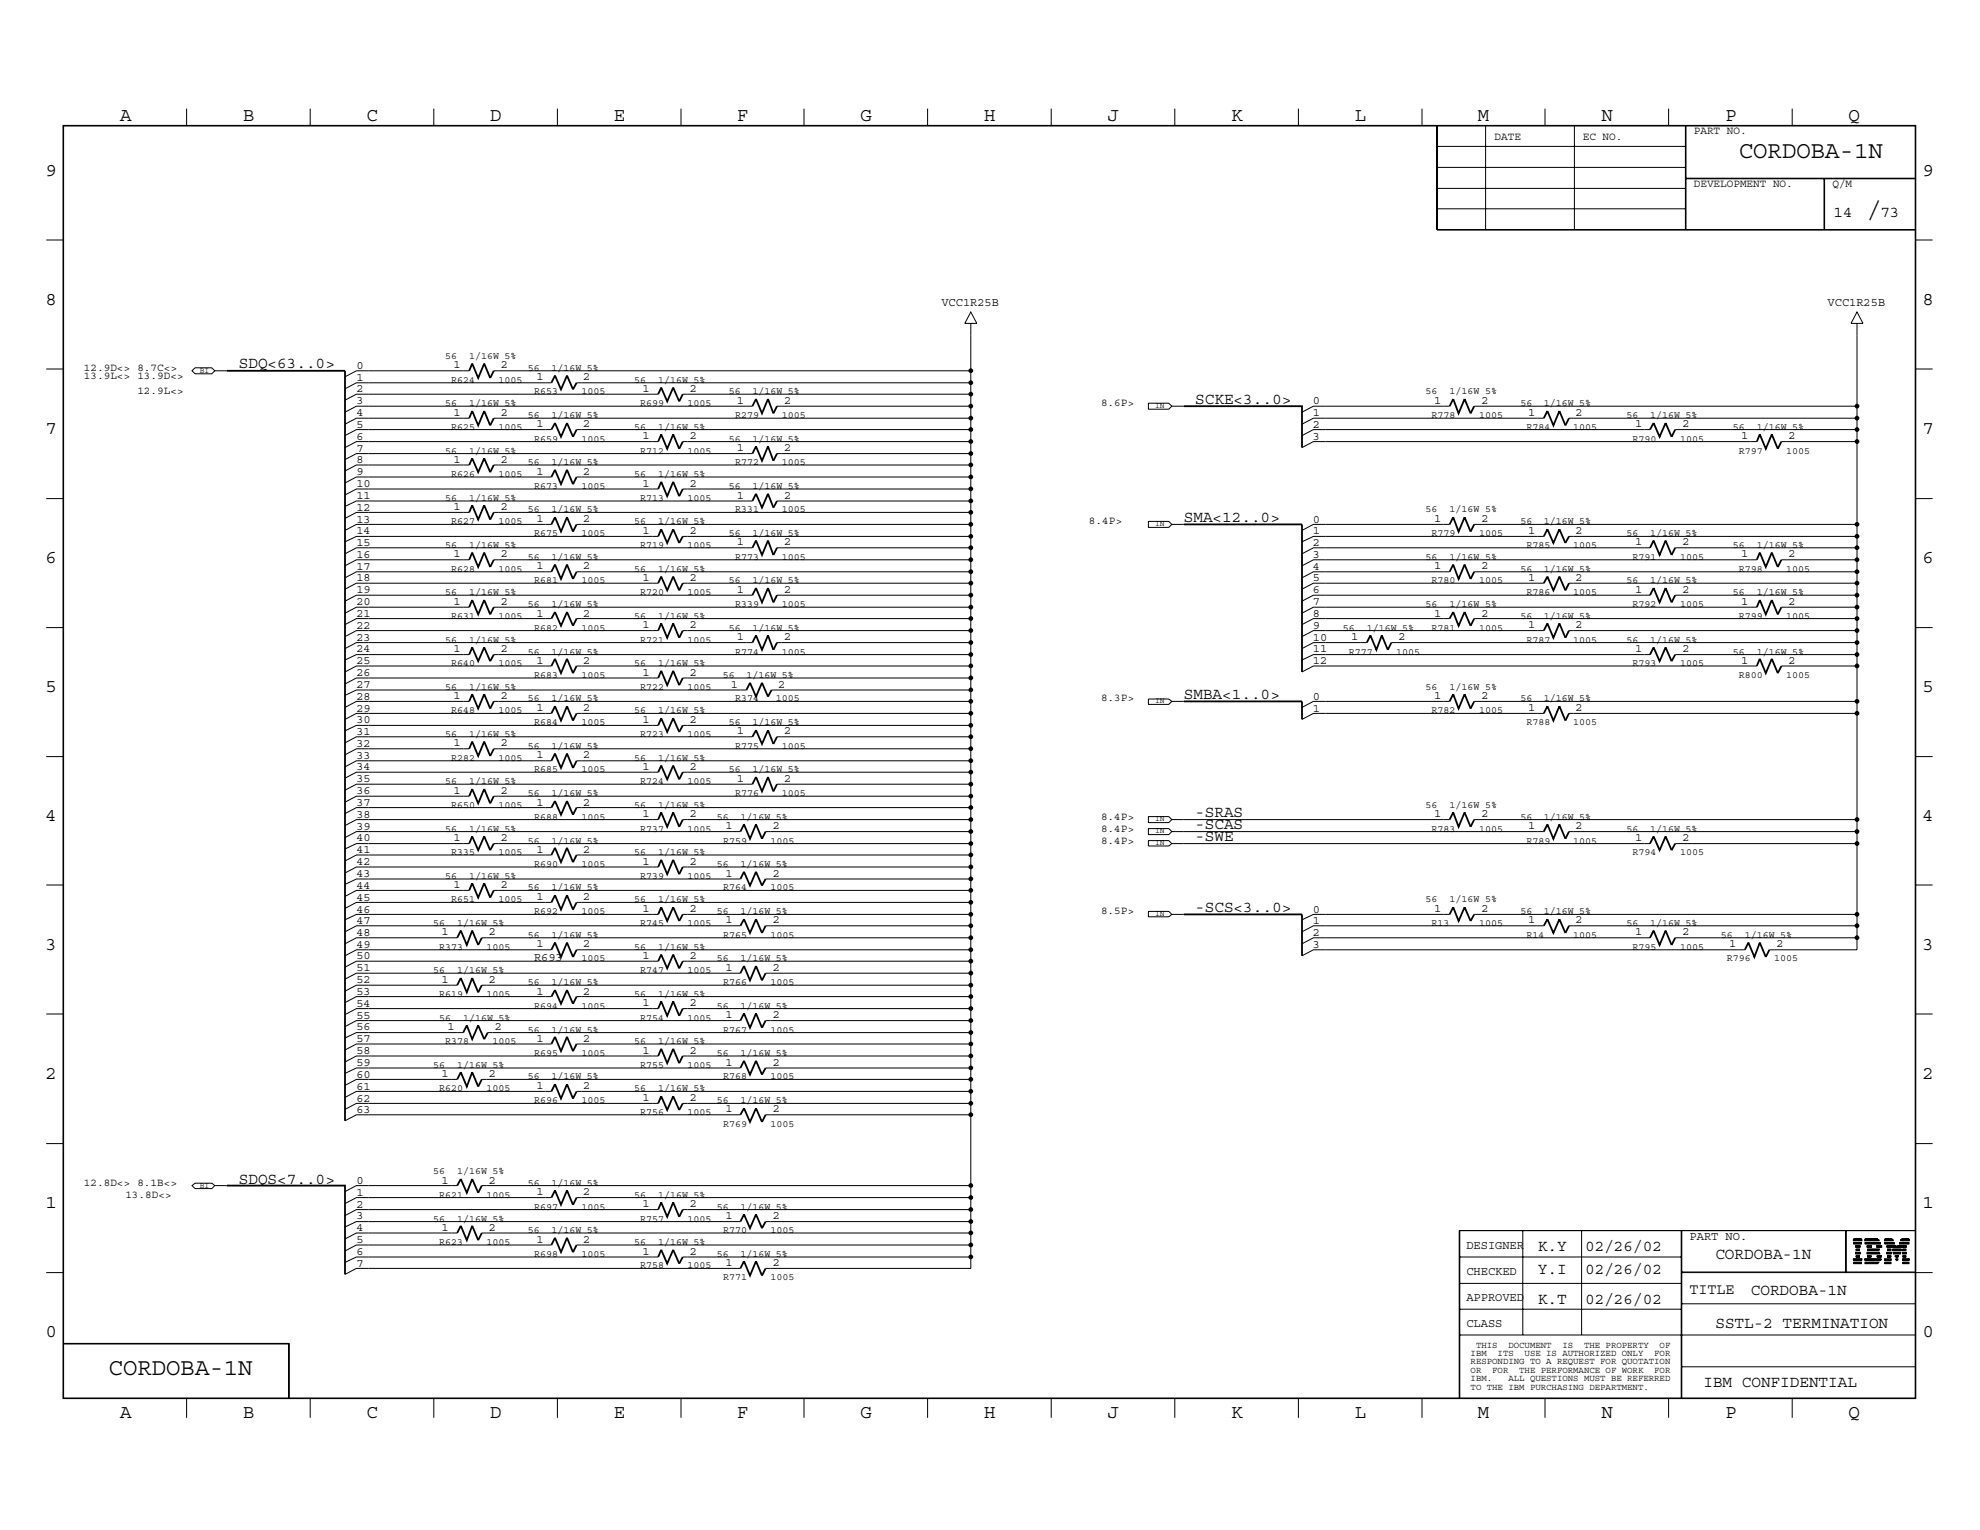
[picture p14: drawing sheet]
<svg xmlns="http://www.w3.org/2000/svg" width="279mm" height="216mm" viewBox="0 0 279 216" stroke-linecap="round" stroke-linejoin="round" font-family="sans-serif">
<defs><g id="words">
<g font-size="3.4">
<text x="245.4" y="22.4">CORDOBA-1N</text>
<text x="263.5" y="30.6">/</text>
<text x="15.3" y="194.1">CORDOBA-1N</text>
</g>
<g font-size="2.7">
<text x="16.9" y="17">A</text>
<text x="34.3" y="17">B</text>
<text x="51.7" y="17">C</text>
<text x="69.2" y="17">D</text>
<text x="86.6" y="17">E</text>
<text x="104" y="17">F</text>
<text x="121.4" y="17">G</text>
<text x="138.9" y="17">H</text>
<text x="156.3" y="17">J</text>
<text x="173.7" y="17">K</text>
<text x="191.2" y="17">L</text>
<text x="208.5" y="17">M</text>
<text x="226" y="17">N</text>
<text x="243.4" y="17">P</text>
<text x="260.9" y="17">Q</text>
<text x="6.4" y="24.8">9</text>
<text x="271.3" y="24.8">9</text>
<text x="6.4" y="43">8</text>
<text x="271.3" y="43">8</text>
<text x="6.4" y="61.2">7</text>
<text x="271.3" y="61.2">7</text>
<text x="6.4" y="79.4">6</text>
<text x="271.3" y="79.4">6</text>
<text x="6.4" y="97.6">5</text>
<text x="271.3" y="97.6">5</text>
<text x="6.4" y="115.8">4</text>
<text x="271.3" y="115.8">4</text>
<text x="6.4" y="134">3</text>
<text x="271.3" y="134">3</text>
<text x="6.4" y="152.2">2</text>
<text x="271.3" y="152.2">2</text>
<text x="6.4" y="170.4">1</text>
<text x="271.3" y="170.4">1</text>
<text x="6.4" y="188.6">0</text>
<text x="271.3" y="188.6">0</text>
<text x="16.9" y="200.1">A</text>
<text x="34.3" y="200.1">B</text>
<text x="51.7" y="200.1">C</text>
<text x="69.2" y="200.1">D</text>
<text x="86.6" y="200.1">E</text>
<text x="104" y="200.1">F</text>
<text x="121.4" y="200.1">G</text>
<text x="138.9" y="200.1">H</text>
<text x="156.3" y="200.1">J</text>
<text x="173.7" y="200.1">K</text>
<text x="191.2" y="200.1">L</text>
<text x="208.5" y="200.1">M</text>
<text x="226" y="200.1">N</text>
<text x="243.4" y="200.1">P</text>
<text x="260.9" y="200.1">Q</text>
</g>
<g font-size="2.3">
<text x="258.7" y="30.6">14</text>
<text x="265.3" y="30.6">73</text>
<text x="33.7" y="52">SDQ&lt;63..0&gt;</text>
<text x="168.7" y="57">SCKE&lt;3..0&gt;</text>
<text x="167" y="73.7">SMA&lt;12..0&gt;</text>
<text x="167" y="98.6">SMBA&lt;1..0&gt;</text>
<text x="168.7" y="115.3">-SRAS</text>
<text x="168.7" y="117">-SCAS</text>
<text x="168.7" y="118.7">-SWE</text>
<text x="168.7" y="128.7">-SCS&lt;3..0&gt;</text>
<text x="33.7" y="167">SDQS&lt;7..0&gt;</text>
<text x="217" y="176.5">K.Y</text>
<text x="217" y="179.8">Y.I</text>
<text x="223.7" y="176.5">02/26/02</text>
<text x="223.7" y="179.8">02/26/02</text>
<text x="242.1" y="177.7">CORDOBA-1N</text>
<text x="217" y="184">K.T</text>
<text x="223.7" y="184">02/26/02</text>
<text x="247.1" y="182.7">CORDOBA-1N</text>
<text x="242.1" y="187.4">SSTL-2 TERMINATION</text>
<text x="240.4" y="195.7">IBM CONFIDENTIAL</text>
</g>
<text font-size="2.1" x="238.4" y="182.5">TITLE</text>
<g font-size="1.7">
<text x="132.8" y="43.2">VCC1R25B</text>
<text x="257.9" y="43.2">VCC1R25B</text>
<text x="50.3" y="52.1">0</text>
<text x="50.3" y="53.8">1</text>
<text x="64" y="52">1</text>
<text x="70.7" y="52">2</text>
<text x="75.7" y="53.7">1</text>
<text x="82.3" y="53.7">2</text>
<text x="50.3" y="55.4">2</text>
<text x="50.3" y="57.1">3</text>
<text x="50.3" y="58.8">4</text>
<text x="64" y="58.7">1</text>
<text x="70.7" y="58.7">2</text>
<text x="90.7" y="55.3">1</text>
<text x="97.4" y="55.3">2</text>
<text x="104" y="57">1</text>
<text x="110.7" y="57">2</text>
<text x="185.3" y="58.8">1</text>
<text x="185.3" y="57.1">0</text>
<text x="202.4" y="57">1</text>
<text x="209" y="57">2</text>
<text x="215.6" y="58.7">1</text>
<text x="222.3" y="58.7">2</text>
<text x="50.3" y="60.4">5</text>
<text x="50.3" y="62.1">6</text>
<text x="50.3" y="63.8">7</text>
<text x="50.3" y="65.4">8</text>
<text x="64" y="65.4">1</text>
<text x="70.7" y="65.4">2</text>
<text x="75.7" y="60.3">1</text>
<text x="82.3" y="60.3">2</text>
<text x="90.7" y="62">1</text>
<text x="97.4" y="62">2</text>
<text x="104" y="63.7">1</text>
<text x="110.7" y="63.7">2</text>
<text x="185.3" y="62.1">3</text>
<text x="185.3" y="60.4">2</text>
<text x="230.7" y="60.3">1</text>
<text x="237.4" y="60.3">2</text>
<text x="245.7" y="62">1</text>
<text x="252.4" y="62">2</text>
<text x="50.3" y="67.1">9</text>
<text x="50.3" y="68.7">10</text>
<text x="50.3" y="70.4">11</text>
<text x="64" y="72">1</text>
<text x="70.7" y="72">2</text>
<text x="75.7" y="67">1</text>
<text x="82.3" y="67">2</text>
<text x="90.7" y="68.7">1</text>
<text x="97.4" y="68.7">2</text>
<text x="104" y="70.4">1</text>
<text x="110.7" y="70.4">2</text>
<text x="50.3" y="72.1">12</text>
<text x="50.3" y="77">15</text>
<text x="50.3" y="73.7">13</text>
<text x="50.3" y="75.4">14</text>
<text x="75.7" y="73.7">1</text>
<text x="82.3" y="73.7">2</text>
<text x="90.7" y="75.4">1</text>
<text x="97.4" y="75.4">2</text>
<text x="104" y="77">1</text>
<text x="110.7" y="77">2</text>
<text x="185.3" y="75.4">1</text>
<text x="185.3" y="73.7">0</text>
<text x="185.3" y="77">2</text>
<text x="202.4" y="73.7">1</text>
<text x="209" y="73.7">2</text>
<text x="215.6" y="75.4">1</text>
<text x="222.3" y="75.4">2</text>
<text x="230.7" y="77">1</text>
<text x="237.4" y="77">2</text>
<text x="50.3" y="78.7">16</text>
<text x="50.3" y="82">18</text>
<text x="50.3" y="80.4">17</text>
<text x="50.3" y="83.7">19</text>
<text x="64" y="78.7">1</text>
<text x="70.7" y="78.7">2</text>
<text x="75.7" y="80.3">1</text>
<text x="82.3" y="80.3">2</text>
<text x="90.7" y="82">1</text>
<text x="97.4" y="82">2</text>
<text x="104" y="83.7">1</text>
<text x="110.7" y="83.7">2</text>
<text x="185.3" y="83.7">6</text>
<text x="185.3" y="82">5</text>
<text x="185.3" y="80.4">4</text>
<text x="185.3" y="78.7">3</text>
<text x="202.4" y="80.3">1</text>
<text x="209" y="80.3">2</text>
<text x="215.6" y="82">1</text>
<text x="222.3" y="82">2</text>
<text x="230.7" y="83.7">1</text>
<text x="237.4" y="83.7">2</text>
<text x="245.7" y="78.7">1</text>
<text x="252.4" y="78.7">2</text>
<text x="50.3" y="85.4">20</text>
<text x="50.3" y="87">21</text>
<text x="50.3" y="88.7">22</text>
<text x="64" y="85.3">1</text>
<text x="70.7" y="85.3">2</text>
<text x="75.7" y="87">1</text>
<text x="82.3" y="87">2</text>
<text x="90.7" y="88.6">1</text>
<text x="97.4" y="88.6">2</text>
<text x="185.3" y="88.7">9</text>
<text x="185.3" y="85.4">7</text>
<text x="185.3" y="87">8</text>
<text x="202.4" y="87">1</text>
<text x="209" y="87">2</text>
<text x="215.6" y="88.6">1</text>
<text x="222.3" y="88.6">2</text>
<text x="245.7" y="85.3">1</text>
<text x="252.4" y="85.3">2</text>
<text x="50.3" y="90.4">23</text>
<text x="50.3" y="92">24</text>
<text x="50.3" y="93.7">25</text>
<text x="50.3" y="95.4">26</text>
<text x="64" y="92">1</text>
<text x="70.7" y="92">2</text>
<text x="75.7" y="93.6">1</text>
<text x="82.3" y="93.6">2</text>
<text x="90.7" y="95.3">1</text>
<text x="97.4" y="95.3">2</text>
<text x="104" y="90.3">1</text>
<text x="110.7" y="90.3">2</text>
<text x="185.3" y="92">11</text>
<text x="185.3" y="90.4">10</text>
<text x="185.3" y="93.7">12</text>
<text x="190.7" y="90.3">1</text>
<text x="197.4" y="90.3">2</text>
<text x="230.7" y="92">1</text>
<text x="237.4" y="92">2</text>
<text x="245.7" y="93.6">1</text>
<text x="252.4" y="93.6">2</text>
<text x="50.3" y="97">27</text>
<text x="50.3" y="98.7">28</text>
<text x="50.3" y="100.4">29</text>
<text x="64" y="98.6">1</text>
<text x="70.7" y="98.6">2</text>
<text x="75.7" y="100.3">1</text>
<text x="82.3" y="100.3">2</text>
<text x="103.1" y="97">1</text>
<text x="109.8" y="97">2</text>
<text x="185.3" y="98.7">0</text>
<text x="185.3" y="100.4">1</text>
<text x="202.4" y="98.6">1</text>
<text x="209" y="98.6">2</text>
<text x="215.6" y="100.3">1</text>
<text x="222.3" y="100.3">2</text>
<text x="50.3" y="102">30</text>
<text x="50.3" y="103.7">31</text>
<text x="50.3" y="105.4">32</text>
<text x="50.3" y="107.1">33</text>
<text x="64" y="105.3">1</text>
<text x="70.7" y="105.3">2</text>
<text x="75.7" y="107">1</text>
<text x="82.3" y="107">2</text>
<text x="90.7" y="102">1</text>
<text x="97.4" y="102">2</text>
<text x="104" y="103.6">1</text>
<text x="110.7" y="103.6">2</text>
<text x="50.3" y="108.7">34</text>
<text x="50.3" y="110.4">35</text>
<text x="50.3" y="112.1">36</text>
<text x="50.3" y="113.7">37</text>
<text x="64" y="112">1</text>
<text x="70.7" y="112">2</text>
<text x="75.7" y="113.7">1</text>
<text x="82.3" y="113.7">2</text>
<text x="90.7" y="108.6">1</text>
<text x="97.4" y="108.6">2</text>
<text x="104" y="110.3">1</text>
<text x="110.7" y="110.3">2</text>
<text x="50.3" y="115.4">38</text>
<text x="50.3" y="118.7">40</text>
<text x="50.3" y="117.1">39</text>
<text x="64" y="118.7">1</text>
<text x="70.7" y="118.7">2</text>
<text x="90.7" y="115.3">1</text>
<text x="97.4" y="115.3">2</text>
<text x="102.4" y="117">1</text>
<text x="109.1" y="117">2</text>
<text x="202.4" y="115.3">1</text>
<text x="209" y="115.3">2</text>
<text x="215.6" y="117">1</text>
<text x="222.3" y="117">2</text>
<text x="230.7" y="118.7">1</text>
<text x="237.4" y="118.7">2</text>
<text x="50.3" y="120.4">41</text>
<text x="50.3" y="122.1">42</text>
<text x="50.3" y="123.7">43</text>
<text x="50.3" y="125.4">44</text>
<text x="64" y="125.3">1</text>
<text x="70.7" y="125.3">2</text>
<text x="75.7" y="120.3">1</text>
<text x="82.3" y="120.3">2</text>
<text x="90.7" y="122">1</text>
<text x="97.4" y="122">2</text>
<text x="102.4" y="123.7">1</text>
<text x="109.1" y="123.7">2</text>
<text x="50.3" y="127.1">45</text>
<text x="50.3" y="128.8">46</text>
<text x="50.3" y="130.4">47</text>
<text x="62.3" y="132">1</text>
<text x="69" y="132">2</text>
<text x="75.7" y="127">1</text>
<text x="82.3" y="127">2</text>
<text x="90.7" y="128.7">1</text>
<text x="97.4" y="128.7">2</text>
<text x="102.4" y="130.3">1</text>
<text x="109.1" y="130.3">2</text>
<text x="185.3" y="130.4">1</text>
<text x="185.3" y="128.8">0</text>
<text x="202.4" y="128.7">1</text>
<text x="209" y="128.7">2</text>
<text x="215.6" y="130.3">1</text>
<text x="222.3" y="130.3">2</text>
<text x="230.7" y="132">1</text>
<text x="237.4" y="132">2</text>
<text x="50.3" y="132.1">48</text>
<text x="50.3" y="135.4">50</text>
<text x="50.3" y="133.8">49</text>
<text x="50.3" y="137.1">51</text>
<text x="75.4" y="135.6">R693</text>
<text x="75.7" y="133.7">1</text>
<text x="82.3" y="133.7">2</text>
<text x="90.7" y="135.3">1</text>
<text x="97.4" y="135.3">2</text>
<text x="102.4" y="137">1</text>
<text x="109.1" y="137">2</text>
<text x="185.3" y="133.8">3</text>
<text x="185.3" y="132.1">2</text>
<text x="244" y="133.7">1</text>
<text x="250.7" y="133.7">2</text>
<text x="50.3" y="138.8">52</text>
<text x="50.3" y="140.4">53</text>
<text x="50.3" y="142.1">54</text>
<text x="50.3" y="143.8">55</text>
<text x="62.3" y="138.7">1</text>
<text x="69" y="138.7">2</text>
<text x="75.7" y="140.4">1</text>
<text x="82.3" y="140.4">2</text>
<text x="90.7" y="142">1</text>
<text x="97.4" y="142">2</text>
<text x="102.4" y="143.7">1</text>
<text x="109.1" y="143.7">2</text>
<text x="50.3" y="145.4">56</text>
<text x="50.3" y="147.1">57</text>
<text x="50.3" y="148.8">58</text>
<text x="63.2" y="145.4">1</text>
<text x="69.8" y="145.4">2</text>
<text x="75.7" y="147">1</text>
<text x="82.3" y="147">2</text>
<text x="90.7" y="148.7">1</text>
<text x="97.4" y="148.7">2</text>
<text x="50.3" y="150.4">59</text>
<text x="50.3" y="152.1">60</text>
<text x="50.3" y="153.8">61</text>
<text x="50.3" y="155.4">62</text>
<text x="62.3" y="152">1</text>
<text x="69" y="152">2</text>
<text x="75.7" y="153.7">1</text>
<text x="82.3" y="153.7">2</text>
<text x="90.7" y="155.4">1</text>
<text x="97.4" y="155.4">2</text>
<text x="102.4" y="150.4">1</text>
<text x="109.1" y="150.4">2</text>
<text x="50.3" y="157.1">63</text>
<text x="102.4" y="157">1</text>
<text x="109.1" y="157">2</text>
<text x="50.3" y="167">0</text>
<text x="62.3" y="167">1</text>
<text x="69" y="167">2</text>
<text x="50.3" y="170.4">2</text>
<text x="50.3" y="168.7">1</text>
<text x="50.3" y="172">3</text>
<text x="50.3" y="173.7">4</text>
<text x="62.3" y="173.7">1</text>
<text x="69" y="173.7">2</text>
<text x="75.7" y="168.7">1</text>
<text x="82.3" y="168.7">2</text>
<text x="90.7" y="170.3">1</text>
<text x="97.4" y="170.3">2</text>
<text x="102.4" y="172">1</text>
<text x="109.1" y="172">2</text>
<text x="50.3" y="175.4">5</text>
<text x="50.3" y="178.7">7</text>
<text x="50.3" y="177">6</text>
<text x="75.7" y="175.3">1</text>
<text x="82.3" y="175.3">2</text>
<text x="90.7" y="177">1</text>
<text x="97.4" y="177">2</text>
<text x="102.4" y="178.6">1</text>
<text x="109.1" y="178.6">2</text>
<text x="206.9" y="176.3">DESIGNER</text>
<text x="206.9" y="179.9">CHECKED</text>
<text x="238.4" y="175">PART NO.</text>
<text x="206.9" y="183.6">APPROVED</text>
<text x="206.9" y="187.3">CLASS</text>
</g>
<g font-size="1.6">
<text x="210.9" y="19.8">DATE</text>
<text x="223.4" y="19.8">EC NO.</text>
<text x="239" y="18.9">PART NO.</text>
<text x="239" y="26.4">DEVELOPMENT NO.</text>
<text x="258.6" y="26.4">Q/M</text>
<text x="11.9" y="53.5">13.9L&lt;&gt; 13.9D&lt;&gt;</text>
<text x="11.9" y="52.3">12.9D&lt;&gt; 8.7C&lt;&gt;</text>
<text x="19.4" y="55.6">12.9L&lt;&gt;</text>
<text x="155.4" y="57.3">8.6P&gt;</text>
<text x="153.7" y="74">8.4P&gt;</text>
<text x="155.4" y="99">8.3P&gt;</text>
<text x="155.4" y="115.7">8.4P&gt;</text>
<text x="155.4" y="117.3">8.4P&gt;</text>
<text x="155.4" y="119">8.4P&gt;</text>
<text x="155.4" y="129">8.5P&gt;</text>
<text x="11.9" y="167.3">12.8D&lt;&gt; 8.1B&lt;&gt;</text>
<text x="17.7" y="169">13.8D&lt;&gt;</text>
</g>
<g font-size="1.4">
<text x="62.8" y="50.6">56</text>
<text x="66.2" y="50.6">1/16W 5%</text>
<text x="74.5" y="52.3">56</text>
<text x="77.8" y="52.3">1/16W 5%</text>
<text x="62.8" y="57.3">56</text>
<text x="63.7" y="54">R624</text>
<text x="66.2" y="57.3">1/16W 5%</text>
<text x="70.4" y="54">1005</text>
<text x="74.5" y="59">56</text>
<text x="75.4" y="55.6">R653</text>
<text x="77.8" y="59">1/16W 5%</text>
<text x="82" y="55.6">1005</text>
<text x="89.5" y="54">56</text>
<text x="90.3" y="57.3">R699</text>
<text x="92.9" y="54">1/16W 5%</text>
<text x="97" y="57.3">1005</text>
<text x="102.9" y="55.6">56</text>
<text x="103.7" y="59">R279</text>
<text x="106.2" y="55.6">1/16W 5%</text>
<text x="110.3" y="59">1005</text>
<text x="201.2" y="55.6">56</text>
<text x="202" y="59">R778</text>
<text x="204.6" y="55.6">1/16W 5%</text>
<text x="208.7" y="59">1005</text>
<text x="214.5" y="57.3">56</text>
<text x="217.8" y="57.3">1/16W 5%</text>
<text x="229.5" y="59">56</text>
<text x="232.8" y="59">1/16W 5%</text>
<text x="62.8" y="64">56</text>
<text x="63.7" y="60.6">R625</text>
<text x="66.2" y="64">1/16W 5%</text>
<text x="70.4" y="60.6">1005</text>
<text x="74.5" y="65.6">56</text>
<text x="75.4" y="62.3">R659</text>
<text x="77.8" y="65.6">1/16W 5%</text>
<text x="82" y="62.3">1005</text>
<text x="89.5" y="60.6">56</text>
<text x="90.3" y="64">R712</text>
<text x="92.9" y="60.6">1/16W 5%</text>
<text x="97" y="64">1005</text>
<text x="102.9" y="62.3">56</text>
<text x="103.7" y="65.6">R772</text>
<text x="106.2" y="62.3">1/16W 5%</text>
<text x="110.3" y="65.6">1005</text>
<text x="215.4" y="60.6">R784</text>
<text x="222" y="60.6">1005</text>
<text x="230.4" y="62.3">R790</text>
<text x="237.1" y="62.3">1005</text>
<text x="244.5" y="60.6">56</text>
<text x="245.4" y="64">R797</text>
<text x="247.9" y="60.6">1/16W 5%</text>
<text x="252.1" y="64">1005</text>
<text x="62.8" y="70.7">56</text>
<text x="63.7" y="67.3">R626</text>
<text x="66.2" y="70.7">1/16W 5%</text>
<text x="70.4" y="67.3">1005</text>
<text x="75.4" y="69">R673</text>
<text x="82" y="69">1005</text>
<text x="89.5" y="67.3">56</text>
<text x="90.3" y="70.7">R713</text>
<text x="92.9" y="67.3">1/16W 5%</text>
<text x="97" y="70.7">1005</text>
<text x="102.9" y="69">56</text>
<text x="106.2" y="69">1/16W 5%</text>
<text x="62.8" y="77.3">56</text>
<text x="63.7" y="74">R627</text>
<text x="66.2" y="77.3">1/16W 5%</text>
<text x="70.4" y="74">1005</text>
<text x="74.5" y="72.3">56</text>
<text x="75.4" y="75.7">R675</text>
<text x="77.8" y="72.3">1/16W 5%</text>
<text x="82" y="75.7">1005</text>
<text x="89.5" y="74">56</text>
<text x="90.3" y="77.3">R719</text>
<text x="92.9" y="74">1/16W 5%</text>
<text x="97" y="77.3">1005</text>
<text x="102.9" y="75.7">56</text>
<text x="103.7" y="72.3">R331</text>
<text x="106.2" y="75.7">1/16W 5%</text>
<text x="110.3" y="72.3">1005</text>
<text x="201.2" y="72.3">56</text>
<text x="202" y="75.7">R779</text>
<text x="204.6" y="72.3">1/16W 5%</text>
<text x="208.7" y="75.7">1005</text>
<text x="214.5" y="74">56</text>
<text x="215.4" y="77.3">R785</text>
<text x="217.8" y="74">1/16W 5%</text>
<text x="222" y="77.3">1005</text>
<text x="229.5" y="75.7">56</text>
<text x="232.8" y="75.7">1/16W 5%</text>
<text x="244.5" y="77.3">56</text>
<text x="247.9" y="77.3">1/16W 5%</text>
<text x="62.8" y="84">56</text>
<text x="63.7" y="80.7">R628</text>
<text x="66.2" y="84">1/16W 5%</text>
<text x="70.4" y="80.7">1005</text>
<text x="74.5" y="79">56</text>
<text x="75.4" y="82.3">R681</text>
<text x="77.8" y="79">1/16W 5%</text>
<text x="82" y="82.3">1005</text>
<text x="89.5" y="80.7">56</text>
<text x="90.3" y="84">R720</text>
<text x="92.9" y="80.7">1/16W 5%</text>
<text x="97" y="84">1005</text>
<text x="102.9" y="82.3">56</text>
<text x="103.7" y="79">R773</text>
<text x="106.2" y="82.3">1/16W 5%</text>
<text x="110.3" y="79">1005</text>
<text x="201.2" y="79">56</text>
<text x="202" y="82.3">R780</text>
<text x="204.6" y="79">1/16W 5%</text>
<text x="208.7" y="82.3">1005</text>
<text x="214.5" y="80.7">56</text>
<text x="215.4" y="84">R786</text>
<text x="217.8" y="80.7">1/16W 5%</text>
<text x="222" y="84">1005</text>
<text x="229.5" y="82.3">56</text>
<text x="230.4" y="79">R791</text>
<text x="232.8" y="82.3">1/16W 5%</text>
<text x="237.1" y="79">1005</text>
<text x="244.5" y="84">56</text>
<text x="245.4" y="80.7">R798</text>
<text x="247.9" y="84">1/16W 5%</text>
<text x="252.1" y="80.7">1005</text>
<text x="63.7" y="87.3">R631</text>
<text x="70.4" y="87.3">1005</text>
<text x="74.5" y="85.7">56</text>
<text x="75.4" y="89">R682</text>
<text x="77.8" y="85.7">1/16W 5%</text>
<text x="82" y="89">1005</text>
<text x="89.5" y="87.3">56</text>
<text x="92.9" y="87.3">1/16W 5%</text>
<text x="102.9" y="89">56</text>
<text x="103.7" y="85.7">R339</text>
<text x="106.2" y="89">1/16W 5%</text>
<text x="110.3" y="85.7">1005</text>
<text x="189.5" y="89">56</text>
<text x="192.9" y="89">1/16W 5%</text>
<text x="201.2" y="85.7">56</text>
<text x="202" y="89">R781</text>
<text x="204.6" y="85.7">1/16W 5%</text>
<text x="208.7" y="89">1005</text>
<text x="214.5" y="87.3">56</text>
<text x="217.8" y="87.3">1/16W 5%</text>
<text x="230.4" y="85.7">R792</text>
<text x="237.1" y="85.7">1005</text>
<text x="245.4" y="87.3">R799</text>
<text x="252.1" y="87.3">1005</text>
<text x="62.8" y="90.7">56</text>
<text x="63.7" y="94">R640</text>
<text x="66.2" y="90.7">1/16W 5%</text>
<text x="70.4" y="94">1005</text>
<text x="74.5" y="92.4">56</text>
<text x="75.4" y="95.7">R683</text>
<text x="77.8" y="92.4">1/16W 5%</text>
<text x="82" y="95.7">1005</text>
<text x="89.5" y="94">56</text>
<text x="90.3" y="90.7">R721</text>
<text x="92.9" y="94">1/16W 5%</text>
<text x="97" y="90.7">1005</text>
<text x="102" y="95.7">56</text>
<text x="103.7" y="92.4">R774</text>
<text x="105.3" y="95.7">1/16W 5%</text>
<text x="110.3" y="92.4">1005</text>
<text x="190.3" y="92.4">R777</text>
<text x="197" y="92.4">1005</text>
<text x="215.4" y="90.7">R787</text>
<text x="222" y="90.7">1005</text>
<text x="229.5" y="90.7">56</text>
<text x="230.4" y="94">R793</text>
<text x="232.8" y="90.7">1/16W 5%</text>
<text x="237.1" y="94">1005</text>
<text x="244.5" y="92.4">56</text>
<text x="245.4" y="95.7">R800</text>
<text x="247.9" y="92.4">1/16W 5%</text>
<text x="252.1" y="95.7">1005</text>
<text x="62.8" y="97.4">56</text>
<text x="63.7" y="100.7">R648</text>
<text x="66.2" y="97.4">1/16W 5%</text>
<text x="70.4" y="100.7">1005</text>
<text x="74.5" y="99">56</text>
<text x="77.8" y="99">1/16W 5%</text>
<text x="89.5" y="100.7">56</text>
<text x="90.3" y="97.4">R722</text>
<text x="92.9" y="100.7">1/16W 5%</text>
<text x="97" y="97.4">1005</text>
<text x="103.7" y="99">R374</text>
<text x="109.5" y="99">1005</text>
<text x="201.2" y="97.4">56</text>
<text x="202" y="100.7">R782</text>
<text x="204.6" y="97.4">1/16W 5%</text>
<text x="208.7" y="100.7">1005</text>
<text x="214.5" y="99">56</text>
<text x="217.8" y="99">1/16W 5%</text>
<text x="62.8" y="104">56</text>
<text x="63.7" y="107.4">R282</text>
<text x="66.2" y="104">1/16W 5%</text>
<text x="70.4" y="107.4">1005</text>
<text x="74.5" y="105.7">56</text>
<text x="75.4" y="102.4">R684</text>
<text x="77.8" y="105.7">1/16W 5%</text>
<text x="82" y="102.4">1005</text>
<text x="89.5" y="107.4">56</text>
<text x="90.3" y="104">R723</text>
<text x="92.9" y="107.4">1/16W 5%</text>
<text x="97" y="104">1005</text>
<text x="102.9" y="102.4">56</text>
<text x="103.7" y="105.7">R775</text>
<text x="106.2" y="102.4">1/16W 5%</text>
<text x="110.3" y="105.7">1005</text>
<text x="215.4" y="102.4">R788</text>
<text x="222" y="102.4">1005</text>
<text x="62.8" y="110.7">56</text>
<text x="63.7" y="114">R650</text>
<text x="66.2" y="110.7">1/16W 5%</text>
<text x="70.4" y="114">1005</text>
<text x="74.5" y="112.4">56</text>
<text x="75.4" y="109">R685</text>
<text x="77.8" y="112.4">1/16W 5%</text>
<text x="82" y="109">1005</text>
<text x="89.5" y="114">56</text>
<text x="90.3" y="110.7">R724</text>
<text x="92.9" y="114">1/16W 5%</text>
<text x="97" y="110.7">1005</text>
<text x="102.9" y="109">56</text>
<text x="103.7" y="112.4">R776</text>
<text x="106.2" y="109">1/16W 5%</text>
<text x="110.3" y="112.4">1005</text>
<text x="201.2" y="114">56</text>
<text x="204.6" y="114">1/16W 5%</text>
<text x="62.8" y="117.3">56</text>
<text x="66.2" y="117.3">1/16W 5%</text>
<text x="74.5" y="119">56</text>
<text x="75.4" y="115.7">R688</text>
<text x="77.8" y="119">1/16W 5%</text>
<text x="82" y="115.7">1005</text>
<text x="90.3" y="117.3">R737</text>
<text x="97" y="117.3">1005</text>
<text x="101.2" y="115.7">56</text>
<text x="102" y="119">R759</text>
<text x="104.5" y="115.7">1/16W 5%</text>
<text x="108.7" y="119">1005</text>
<text x="202" y="117.3">R783</text>
<text x="208.7" y="117.3">1005</text>
<text x="214.5" y="115.7">56</text>
<text x="215.4" y="119">R789</text>
<text x="217.8" y="115.7">1/16W 5%</text>
<text x="222" y="119">1005</text>
<text x="229.5" y="117.3">56</text>
<text x="232.8" y="117.3">1/16W 5%</text>
<text x="62.8" y="124">56</text>
<text x="63.7" y="120.6">R335</text>
<text x="66.2" y="124">1/16W 5%</text>
<text x="70.4" y="120.7">1005</text>
<text x="74.5" y="125.6">56</text>
<text x="75.4" y="122.3">R690</text>
<text x="77.8" y="125.6">1/16W 5%</text>
<text x="82" y="122.3">1005</text>
<text x="89.5" y="120.6">56</text>
<text x="90.3" y="124">R739</text>
<text x="92.9" y="120.6">1/16W 5%</text>
<text x="97" y="124">1005</text>
<text x="101.2" y="122.3">56</text>
<text x="102" y="125.6">R764</text>
<text x="104.5" y="122.3">1/16W 5%</text>
<text x="108.7" y="125.6">1005</text>
<text x="230.4" y="120.6">R794</text>
<text x="237.1" y="120.6">1005</text>
<text x="61.1" y="130.6">56</text>
<text x="63.7" y="127.3">R651</text>
<text x="64.5" y="130.6">1/16W 5%</text>
<text x="70.4" y="127.3">1005</text>
<text x="75.4" y="129">R692</text>
<text x="82" y="129">1005</text>
<text x="89.5" y="127.3">56</text>
<text x="90.3" y="130.6">R745</text>
<text x="92.9" y="127.3">1/16W 5%</text>
<text x="97" y="130.6">1005</text>
<text x="101.2" y="129">56</text>
<text x="104.5" y="129">1/16W 5%</text>
<text x="201.2" y="127.3">56</text>
<text x="202" y="130.6">R13</text>
<text x="204.6" y="127.3">1/16W 5%</text>
<text x="208.7" y="130.6">1005</text>
<text x="214.5" y="129">56</text>
<text x="217.8" y="129">1/16W 5%</text>
<text x="229.5" y="130.6">56</text>
<text x="232.8" y="130.6">1/16W 5%</text>
<text x="61.1" y="137.3">56</text>
<text x="62" y="134">R373</text>
<text x="64.5" y="137.3">1/16W 5%</text>
<text x="68.7" y="134">1005</text>
<text x="74.5" y="132.3">56</text>
<text x="77.8" y="132.3">1/16W 5%</text>
<text x="82" y="135.6">1005</text>
<text x="89.5" y="134">56</text>
<text x="90.3" y="137.3">R747</text>
<text x="92.9" y="134">1/16W 5%</text>
<text x="97" y="137.3">1005</text>
<text x="101.2" y="135.6">56</text>
<text x="102" y="132.3">R765</text>
<text x="104.5" y="135.6">1/16W 5%</text>
<text x="108.7" y="132.3">1005</text>
<text x="215.4" y="132.3">R14</text>
<text x="222" y="132.3">1005</text>
<text x="230.4" y="134">R795</text>
<text x="237.1" y="134">1005</text>
<text x="242.8" y="132.3">56</text>
<text x="243.7" y="135.6">R796</text>
<text x="246.2" y="132.3">1/16W 5%</text>
<text x="250.4" y="135.6">1005</text>
<text x="62" y="140.6">R619</text>
<text x="68.7" y="140.6">1005</text>
<text x="74.5" y="139">56</text>
<text x="75.4" y="142.3">R694</text>
<text x="77.8" y="139">1/16W 5%</text>
<text x="82" y="142.3">1005</text>
<text x="89.5" y="140.6">56</text>
<text x="92.9" y="140.6">1/16W 5%</text>
<text x="101.2" y="142.3">56</text>
<text x="102" y="139">R766</text>
<text x="104.5" y="142.3">1/16W 5%</text>
<text x="108.7" y="139">1005</text>
<text x="62" y="144">56</text>
<text x="62.8" y="147.3">R378</text>
<text x="65.4" y="144">1/16W 5%</text>
<text x="69.5" y="147.3">1005</text>
<text x="74.5" y="145.7">56</text>
<text x="75.4" y="149">R695</text>
<text x="77.8" y="145.7">1/16W 5%</text>
<text x="82" y="149">1005</text>
<text x="89.5" y="147.3">56</text>
<text x="90.3" y="144">R754</text>
<text x="92.9" y="147.3">1/16W 5%</text>
<text x="97" y="144">1005</text>
<text x="101.2" y="149">56</text>
<text x="102" y="145.7">R767</text>
<text x="104.5" y="149">1/16W 5%</text>
<text x="108.7" y="145.7">1005</text>
<text x="61.1" y="150.7">56</text>
<text x="62" y="154">R620</text>
<text x="64.5" y="150.7">1/16W 5%</text>
<text x="68.7" y="154">1005</text>
<text x="74.5" y="152.3">56</text>
<text x="75.4" y="155.7">R696</text>
<text x="77.8" y="152.3">1/16W 5%</text>
<text x="82" y="155.7">1005</text>
<text x="89.5" y="154">56</text>
<text x="90.3" y="150.7">R755</text>
<text x="92.9" y="154">1/16W 5%</text>
<text x="97" y="150.7">1005</text>
<text x="101.2" y="155.7">56</text>
<text x="102" y="152.3">R768</text>
<text x="104.5" y="155.7">1/16W 5%</text>
<text x="108.7" y="152.3">1005</text>
<text x="90.3" y="157.3">R756</text>
<text x="97" y="157.3">1005</text>
<text x="102" y="159">R769</text>
<text x="108.7" y="159">1005</text>
<text x="61.1" y="165.7">56</text>
<text x="64.5" y="165.7">1/16W 5%</text>
<text x="74.5" y="167.3">56</text>
<text x="77.8" y="167.3">1/16W 5%</text>
<text x="61.1" y="172.4">56</text>
<text x="62" y="169">R621</text>
<text x="64.5" y="172.4">1/16W 5%</text>
<text x="68.7" y="169">1005</text>
<text x="74.5" y="174">56</text>
<text x="75.4" y="170.7">R697</text>
<text x="77.8" y="174">1/16W 5%</text>
<text x="82" y="170.7">1005</text>
<text x="89.5" y="169">56</text>
<text x="90.3" y="172.4">R757</text>
<text x="92.9" y="169">1/16W 5%</text>
<text x="97" y="172.4">1005</text>
<text x="101.2" y="170.7">56</text>
<text x="102" y="174">R770</text>
<text x="104.5" y="170.7">1/16W 5%</text>
<text x="108.7" y="174">1005</text>
<text x="62" y="175.7">R623</text>
<text x="68.7" y="175.7">1005</text>
<text x="75.4" y="177.4">R698</text>
<text x="82" y="177.4">1005</text>
<text x="89.5" y="175.7">56</text>
<text x="90.3" y="179">R758</text>
<text x="92.9" y="175.7">1/16W 5%</text>
<text x="97" y="179">1005</text>
<text x="101.2" y="177.4">56</text>
<text x="104.5" y="177.4">1/16W 5%</text>
<text x="102" y="180.7">R771</text>
<text x="108.7" y="180.7">1005</text>
</g>
<g font-size="1.3">
<text x="207.5" y="191.3">IBM</text>
<text x="208.3" y="190.2">THIS</text>
<text x="211.3" y="191.3">ITS</text>
<text x="212.9" y="190.2">DOCUMENT</text>
<text x="215.1" y="191.3">USE IS AUTHORIZED ONLY</text>
<text x="220.5" y="190.2">IS</text>
<text x="223.5" y="190.2">THE PROPERTY</text>
<text x="233.4" y="191.3">FOR</text>
<text x="234.2" y="190.2">OF</text>
<text x="207.5" y="192.5">RESPONDING TO A REQUEST FOR QUOTATION</text>
<text x="207.5" y="193.7">OR</text>
<text x="207.5" y="194.9">IBM.</text>
<text x="207.5" y="196.1">TO THE IBM PURCHASING DEPARTMENT.</text>
<text x="210.6" y="193.7">FOR</text>
<text x="212.9" y="194.9">ALL QUESTIONS MUST BE REFERRED</text>
<text x="214.4" y="193.7">THE PERFORMANCE OF WORK</text>
<text x="233.4" y="193.7">FOR</text>
</g>
<g font-size="1.1">
<text x="28.2" y="52.7">BI</text>
<text x="163" y="57.6">IN</text>
<text x="163" y="74.3">IN</text>
<text x="163" y="99.2">IN</text>
<text x="163" y="115.9">IN</text>
<text x="163" y="119.3">IN</text>
<text x="163" y="117.6">IN</text>
<text x="163" y="129.3">IN</text>
<text x="28.2" y="167.6">BI</text>
</g>
</g></defs>
<g fill="none" stroke="#000" stroke-width=".14">
<path d="M8.9 17.7h261.4v179.7h-261.4zM9 17.8h261.3v179.5h-261.3zM26.3 15.3v2.4M43.8 15.3v2.4M61.2 15.3v2.4M78.7 15.3v2.4M96.1 15.3v2.4M113.5 15.3v2.4M130.9 15.3v2.4M148.3 15.3v2.4M165.8 15.3v2.4M183.2 15.3v2.4"/>
<path d="M200.7 15.3v2.4M202.8 17.7v14.7h67.5M209.6 17.7v14.7M218 15.3v2.4M222.2 17.7v14.7M235.5 15.3v2.4M237.8 17.7v14.7M237.9 17.7v14.7M252.9 15.3v2.4M6.5 33.9h2.4M202.8 29.5h35M202.8 26.6h35"/>
<path d="M202.8 23.6h35M202.8 20.7h35M237.8 25.2h32.5M237.8 25.1h32.5M257.4 25.2v7.2M257.5 25.2v7.2M270.3 33.9h2.4M6.5 52.1h2.4M27.5 51.9h2.4l.4 .4-.4 .4h-2.4l-.4-.4zM30.3 52.3h1.7M66.2 59h-15.9l-1.6 .9M66.2 52.3h-15.9l-1.6 .9"/>
<path d="M69.7 59h67.3M69.7 52.3h67.3M77.8 54h-27.5l-1.6 .9M81.4 54h55.6M92.9 55.6h-42.6l-1.6 .9M96.4 55.6h40.6M106.2 57.3h-55.9l-1.6 .9M109.6 57.3h27.4M137 44l.8 1.6h-1.7zM137 45.6v20M162.1 56.9h2.8l.5 .4-.5 .4h-2.8zM165.4 57.3h1.6"/>
<path d="M204.6 57.3h-19.3l-1.6 .9M208 57.3h54M217.8 59h-32.5l-1.6 .9M221.4 59h40.6M262 44l.9 1.6h-1.7zM262 45.6v88.4h-12.3M270.3 52.1h2.4M6.5 70.4h2.4M66.2 72.3h-15.9l-1.6 .9M66.2 65.6h-15.9l-1.6 .9M66.2 79h-15.9l-1.6 .8M69.7 72.3h67.3"/>
<path d="M69.7 65.6h67.3M77.8 74h-27.5l-1.6 .8M77.8 67.3h-27.5l-1.6 .9M77.8 60.6h-27.5l-1.6 .9M81.4 60.6h55.6M92.9 75.7h-42.6l-1.6 .8M92.9 69h-42.6l-1.6 .8M92.9 62.3h-42.6l-1.6 .9M96.4 75.7h40.6M96.4 69h40.6M96.4 62.3h40.6M106.2 70.7h-55.9l-1.6 .8"/>
<path d="M106.2 64h-55.9l-1.6 .9M106.2 77.3h-55.9l-1.6 .8M109.6 77.3h27.4M109.6 64h27.4M137 77.3v1.7h-67.3M137 72.3v1.7h-55.6M137 69v1.7h-27.4M137 65.6v1.7h-55.6M137 67.3v1.7M137 70.7v1.6M137 74v3.3M137 79v6.7"/>
<path d="M162.1 73.6h2.8l.5 .4-.5 .4h-2.8zM165.4 74h1.6M204.6 74h-19.3l-1.6 .8M208 74h54M217.8 75.7h-32.5l-1.6 .8M221.4 75.7h40.6M232.8 60.6h-47.5l-1.6 .9M232.8 77.3h-47.5l-1.6 .8M236.4 77.3h25.6M236.4 60.6h25.6M247.9 62.3h-62.6l-1.6 .9M247.9 79h-62.6l-1.6 .8"/>
<path d="M251.4 79h10.6M251.4 62.3h10.6M270.3 70.4h2.4M6.5 88.6h2.4M66.2 99h-15.9l-1.6 .8M66.2 92.4h-15.9l-1.6 .7M66.2 85.7h-15.9l-1.6 .8M69.7 99h67.3M69.7 92.4h67.3M69.7 85.7h67.3M77.8 94h-27.5l-1.6 .8M77.8 87.3h-27.5l-1.6 .8"/>
<path d="M77.8 80.7h-27.5l-1.6 .8M81.4 94h55.6M81.4 80.7h55.6M92.9 95.7h-42.6l-1.6 .8M92.9 89h-42.6l-1.6 .8M92.9 82.3h-42.6l-1.6 .8M96.4 89h40.6M96.4 82.3h40.6M105.3 97.4h-55l-1.6 .7M106.2 90.7h-55.9l-1.6 .8M106.2 84h-55.9l-1.6 .8M108.9 97.4h28.1"/>
<path d="M109.6 84h27.4M137 99v1.7h-55.6M137 94v1.7h-40.6M137 89v1.7h-27.4M137 85.7v1.6h-55.6M137 87.3v1.7M137 90.7v3.3M137 95.7v3.3M162.1 98.6h2.8l.5 .4-.5 .4h-2.8zM165.4 99h1.6M192.9 90.7h-7.6l-1.6 .8M196.3 90.7h65.7"/>
<path d="M204.6 99h-19.3l-1.6 .8M204.6 87.3h-19.3l-1.6 .8M204.6 80.7h-19.3l-1.6 .8M208 99h54M208 87.3h54M208 80.7h54M217.8 89h-32.5l-1.6 .8M217.8 82.3h-32.5l-1.6 .8M221.4 89h40.6M221.4 82.3h40.6M232.8 92.4h-47.5l-1.6 .7M232.8 84h-47.5l-1.6 .8"/>
<path d="M236.4 84h25.6M236.4 92.4h25.6M247.9 94h-62.6l-1.6 .8M247.9 85.7h-62.6l-1.6 .8M251.4 94h10.6M251.4 85.7h10.6M270.3 88.6h2.4M6.5 106.8h2.4M66.2 119h-15.9l-1.6 .8M66.2 112.4h-15.9l-1.6 .8M66.2 105.7h-15.9l-1.6 .8M69.7 119h67.3"/>
<path d="M69.7 105.7h67.3M69.7 112.4h67.3M77.8 114h-27.5l-1.6 .8M77.8 107.4h-27.5l-1.6 .8M77.8 100.7h-27.5l-1.6 .8M81.4 114h55.6M81.4 107.4h55.6M92.9 115.7h-42.6l-1.6 .8M92.9 109h-42.6l-1.6 .8M92.9 102.4h-42.6l-1.6 .7M96.4 102.4h40.6M96.4 109h40.6"/>
<path d="M104.5 117.3h-54.2l-1.6 .9M106.2 110.7h-55.9l-1.6 .8M106.2 104h-55.9l-1.6 .8M108 117.3h29M109.6 110.7h27.4M137 119v1.6h-55.6M137 114v1.7h-40.6M137 102.4v1.6h-27.4M137 100.7v1.7M137 104v10M137 115.7v3.3M162.1 115.2h2.8l.5 .5-.5 .4h-2.8z"/>
<path d="M162.1 116.9h2.8l.5 .4-.5 .5h-2.8zM162.1 118.6h2.8l.5 .4-.5 .4h-2.8zM165.4 119h67.4M165.4 117.3h52.4M165.4 115.7h39.2M208 115.7h54M217.8 100.7h-32.5l-1.6 .8M221.4 117.3h40.6M221.4 100.7h40.6M236.4 119h25.6M270.3 106.8h2.4M6.5 124.9h2.4"/>
<path d="M64.5 139h-14.2l-1.6 .9M64.5 132.3h-14.2l-1.6 .9M66.2 125.6h-15.9l-1.6 .9M69.7 125.6h67.3M77.8 134h-27.5l-1.6 .9M77.8 127.3h-27.5l-1.6 .9M77.8 120.6h-27.5l-1.6 .9M92.9 135.6h-42.6l-1.6 .9M92.9 129h-42.6l-1.6 .8M92.9 122.3h-42.6l-1.6 .9M96.4 129h40.6M96.4 122.3h40.6"/>
<path d="M104.5 137.3h-54.2l-1.6 .9M104.5 130.6h-54.2l-1.6 .9M104.5 124h-54.2l-1.6 .8M108 130.6h29M108 137.3h29M108 124h29M137 137.3v1.7h-69M137 134v1.6h-40.6M137 132.3v1.7h-55.6M137 130.6v1.7h-69M137 125.6v1.7h-55.6M137 120.6v5"/>
<path d="M137 127.3v3.3M137 135.6v1.7M137 139v3.3M162.1 128.6h2.8l.5 .4-.5 .4h-2.8zM165.4 129h1.6M204.6 129h-19.3l-1.6 .8M208 129h54M217.8 130.6h-32.5l-1.6 .9M221.4 130.6h40.6M232.8 132.3h-47.5l-1.6 .9M236.4 132.3h25.6M246.2 134h-60.9l-1.6 .9"/>
<path d="M270.3 124.9h2.4M6.5 143.1h2.4M64.5 152.3h-14.2l-1.6 .9M65.4 145.7h-15.1l-1.6 .8M68 152.3h69M77.8 154h-27.5l-1.6 .9M77.8 147.3h-27.5l-1.6 .9M77.8 140.6h-27.5l-1.6 .9M81.4 140.6h55.6M81.4 147.3h55.6M92.9 155.7h-42.6l-1.6 .8M92.9 149h-42.6l-1.6 .9"/>
<path d="M92.9 142.3h-42.6l-1.6 .9M96.4 155.7h40.6M96.4 142.3h40.6M104.5 157.3h-54.2l-1.6 .9M104.5 150.7h-54.2l-1.6 .8M104.5 144h-54.2l-1.6 .9M108 150.7h29M108 157.3h29M137 157.3v10h-69M137 152.3v1.7h-55.6M137 147.3v1.7h-40.6M137 144v1.7h-68.2"/>
<path d="M137 142.3v1.7h-29M137 145.7v1.6M137 149v3.3M137 154v3.3M270.3 143.1h2.4M6.5 179.6h2.4M6.5 161.4h2.4M27.1 167.3l.4-.3h2.4l.4 .3-.4 .4h-2.4zM30.3 167.3h1.7M64.5 174h-14.2l-1.6 .8M64.5 167.3h-14.2l-1.6 .8M77.8 175.7h-27.5l-1.6 .8"/>
<path d="M77.8 169h-27.5l-1.6 .8M81.4 175.7h55.6M81.4 169h55.6M92.9 177.4h-42.6l-1.6 .7M92.9 170.7h-42.6l-1.6 .8M104.5 179h-54.2l-1.6 .8M104.5 172.4h-54.2l-1.6 .7M137 175.7v1.7h-40.6M137 172.4v1.6h-69M137 170.7v1.7h-29M137 169v1.7h-40.6M137 177.4v1.6h-29"/>
<path d="M137 167.3v1.7M137 174v1.7M205.9 177.4h31.3M206 173.7v23.6M214.9 173.7v14.7M223.2 173.7v14.7M237.2 173.7v23.6M237.2 179.5h33.1M237.2 179.6h35.5M237.3 173.7v23.6M260.4 173.7v5.9M260.5 173.7v5.9"/>
<path d="M261.5 177.7h1.2v.1h-1.2zM261.5 177.6h1.2v.1h-1.2zM261.5 175h1.2v.1h-1.2zM261.5 174.9h1.2v.1h-1.2zM261.5 178.3h1.2h-1.2M261.5 178.2h1.2h-1.2M261.5 178.1h1.2h-1.2M261.5 177.9h1.2h-1.2M261.5 175.5h1.2h-1.2M261.5 175.4h1.2h-1.2M261.5 175.3h1.2h-1.2M261.5 174.8h1.2h-1.2"/>
<path d="M261.9 176.9h.6v.1h-.6zM261.9 176.8h.6v.1h-.6zM261.9 176.7h.6v.1h-.6zM261.9 175.9h.6v.1h-.6zM261.9 175.9h.6h-.6zM261.9 175.8h.6v.1h-.6zM261.9 177.4h.6h-.6M261.9 177.3h.6h-.6M261.9 177.2h.6h-.6M261.9 176.4h.6h-.6M261.9 176.3h.6h-.6M263.1 175h2.1v.1h-2.1z"/>
<path d="M263.1 174.9h2v.1h-2zM263.1 177.7h2.3v.1h-2.3zM263.1 177.6h2.3v.1h-2.3zM263.1 178.3h1.9h-1.9M263.1 178.2h2h-2M263.1 178.1h2.1h-2.1M263.1 174.8h1.9h-1.9M263.1 177.9h2.2h-2.2M263.1 175.5h2.3h-2.3M263.1 175.4h2.3h-2.3M263.1 175.3h2.2h-2.2M263.5 176.9h1.8v.1h-1.8z"/>
<path d="M263.5 176.8h1.7v.1h-1.7zM263.5 176.7h1.7v.1h-1.7zM263.5 175.9h.6v.1h-.6zM263.5 175.9h.6h-.6zM263.5 175.8h.6v.1h-.6zM263.5 176.4h1.7h-1.7M263.5 176.3h1.8h-1.8M263.5 177.4h.6h-.6M263.5 177.3h.6h-.6M263.5 177.2h.6h-.6M264.8 175.9h.7v.1h-.7zM264.8 175.9h.7h-.7z"/>
<path d="M264.8 175.8h.7v.1h-.7zM264.8 177.4h.7h-.7M264.8 177.3h.7h-.7M264.8 177.2h.7h-.7M265.9 177.7h1v.1h-1zM265.9 177.6h1v.1h-1zM265.9 175h1.2v.1h-1.2zM265.9 174.9h1.2v.1h-1.2zM265.9 178.3h1h-1M265.9 178.2h1h-1M265.9 178.1h1h-1M265.9 177.9h1h-1"/>
<path d="M265.9 175.5h1.5h-1.5M265.9 175.4h1.5h-1.5M265.9 175.3h1.4h-1.4M265.9 174.8h1.1h-1.1M266.3 176.9h.6v.1h-.6zM266.3 176.8h.6v.1h-.6zM266.3 176.7h.6v.1h-.6zM266.3 175.9h1.3v.1h-1.3zM266.3 175.9h1.2h-1.2zM266.3 175.8h1.2v.1h-1.2zM266.3 177.4h.6h-.6M266.3 177.3h.6h-.6"/>
<path d="M266.3 177.2h.6h-.6M266.3 176.4h.6h-.6M266.3 176.3h.6h-.6M267 176.4h1.3h-1.3M267 176.3h1.3h-1.3M267.1 176.7h1.1v.1h-1.1zM267.2 176.9h.9v.1h-.9zM267.2 176.8h.9v.1h-.9zM267.4 177.3h.6h-.6M267.4 177.2h.6h-.6M267.5 177.4h.4h-.4M267.5 177.7h.3v.1h-.3z"/>
<path d="M267.5 177.6h.3v.1h-.3zM267.6 177.9h.1h-.1M267.7 175.9h1.3v.1h-1.3zM267.8 175.9h1.2h-1.2zM267.8 175.8h1.2v.1h-1.2zM268 175.5h1.4h-1.4M268 175.4h1.4h-1.4M268 175.3h1.4h-1.4M268.2 175h1.2v.1h-1.2zM268.2 174.9h1.2v.1h-1.2zM268.3 174.8h1.1h-1.1M268.5 177.7h.9v.1h-.9z"/>
<path d="M268.5 177.6h.9v.1h-.9zM268.5 176.9h.5v.1h-.5zM268.5 176.8h.5v.1h-.5zM268.5 176.7h.5v.1h-.5zM268.5 178.3h.9h-.9M268.5 178.2h.9h-.9M268.5 178.1h.9h-.9M268.5 177.9h.9h-.9M268.5 177.4h.5h-.5M268.5 177.3h.5h-.5M268.5 177.2h.5h-.5M268.5 176.4h.5h-.5"/>
<path d="M268.5 176.3h.5h-.5M270.3 173.7h-64.4v23.6M270.3 161.4h2.4M8.9 189.6h31.9v7.7M8.9 189.7h31.9M26.3 197.3v2.8M40.7 189.6v7.7M43.8 197.3v2.8M61.2 197.3v2.8M78.7 197.3v2.8M96.1 197.3v2.8M113.5 197.3v2.8"/>
<path d="M130.9 197.3v2.8M148.3 197.3v2.8M165.8 197.3v2.8M183.2 197.3v2.8M200.7 197.3v2.8M205.9 188.4h64.4M205.9 184.7h31.3M205.9 181.1h31.3M218 197.3v2.8M235.5 197.3v2.8M237.2 192.9h33.1M237.2 184h33.1"/>
<path d="M252.9 197.3v2.8"/>
</g>
<g fill="none" stroke="#000" stroke-width=".25">
<path d="M32 52.3h16.7v105.9M66.2 59l.4-1 .9 2 .8-2 .9 2 .5-1M66.2 52.3l.4-1 .9 2 .8-2 .9 2 .5-1M77.8 54l.5-1 .9 1.9 .8-1.9 .9 1.9 .5-.9M92.9 55.6l.4-.9 .8 1.9 .9-1.9 .8 1.9 .6-1M106.2 57.3l.5-1 .8 2 .9-2 .7 2 .5-1M167 57.3h16.7v5.9M204.6 57.3l.5-1 .7 2 .9-2 .8 2 .5-1M217.8 59l.6-1 .8 2 .8-2 .9 2 .5-1M66.2 79l.4-1 .9 2 .8-2 .9 2 .5-1M66.2 72.3l.4-1 .9 2 .8-2 .9 2 .5-1M66.2 65.6l.4-.9 .9 1.9 .8-1.9 .9 1.9 .5-1"/>
<path d="M77.8 74l.5-1 .9 2 .8-2 .9 2 .5-1M77.8 67.3l.5-1 .9 2 .8-2 .9 2 .5-1M77.8 60.6l.5-.9 .9 1.9 .8-1.9 .9 1.9 .5-1M92.9 75.7l.4-1 .8 1.9 .9-1.9 .8 1.9 .6-.9M92.9 69l.4-1 .8 2 .9-2 .8 2 .6-1M92.9 62.3l.4-1 .8 2 .9-2 .8 2 .6-1M106.2 70.7l.5-1 .8 1.9 .9-1.9 .7 1.9 .5-.9M106.2 77.3l.5-1 .8 2 .9-2 .7 2 .5-1M106.2 64l.5-1 .8 2 .9-2 .7 2 .5-1M167 74h16.7v20.8M204.6 74l.5-1 .7 2 .9-2 .8 2 .5-1M217.8 75.7l.6-1 .8 1.9 .8-1.9 .9 1.9 .5-.9"/>
<path d="M232.8 77.3l.5-1 .9 2 .8-2 .9 2 .5-1M232.8 60.6l.5-.9 .9 1.9 .8-1.9 .9 1.9 .5-1M247.9 79l.4-1 .9 2 .8-2 .9 2 .5-1M247.9 62.3l.4-1 .9 2 .8-2 .9 2 .5-1M66.2 99l.4-1 .9 2 .8-2 .9 2 .5-1M66.2 92.4l.4-1 .9 1.9 .8-1.9 .9 1.9 .5-.9M66.2 85.7l.4-1 .9 2 .8-2 .9 2 .5-1M77.8 94l.5-1 .9 2 .8-2 .9 2 .5-1M77.8 87.3l.5-.9 .9 1.9 .8-1.9 .9 1.9 .5-1M77.8 80.7l.5-1 .9 2 .8-2 .9 2 .5-1M92.9 95.7l.4-1 .8 2 .9-2 .8 2 .6-1M92.9 89l.4-1 .8 2 .9-2 .8 2 .6-1"/>
<path d="M92.9 82.3l.4-.9 .8 1.9 .9-1.9 .8 1.9 .6-1M105.3 97.4l.5-1 .9 1.9 .8-1.9 .9 1.9 .5-.9M106.2 84l.5-1 .8 2 .9-2 .7 2 .5-1M106.2 90.7l.5-1 .8 2 .9-2 .7 2 .5-1M167 99h16.7v2.5M192.9 90.7l.5-1 .8 2 .8-2 .8 2 .5-1M204.6 99l.5-1 .7 2 .9-2 .8 2 .5-1M204.6 87.3l.5-.9 .7 1.9 .9-1.9 .8 1.9 .5-1M204.6 80.7l.5-1 .7 2 .9-2 .8 2 .5-1M217.8 89l.6-1 .8 2 .8-2 .9 2 .5-1M217.8 82.3l.6-.9 .8 1.9 .8-1.9 .9 1.9 .5-1M232.8 92.4l.5-1 .9 1.9 .8-1.9 .9 1.9 .5-.9"/>
<path d="M232.8 84l.5-1 .9 2 .8-2 .9 2 .5-1M247.9 94l.4-1 .9 2 .8-2 .9 2 .5-1M247.9 85.7l.4-1 .9 2 .8-2 .9 2 .5-1M66.2 119l.4-1 .9 2 .8-2 .9 2 .5-1M66.2 105.7l.4-1.1 .9 2.1 .8-2.1 .9 2.1 .5-1M66.2 112.4l.4-1.1 .9 2.1 .8-2.1 .9 2.1 .5-1M77.8 114l.5-1 .9 2 .8-2 .9 2 .5-1M77.8 100.7l.5-1 .9 2 .8-2 .9 2 .5-1M77.8 107.4l.5-1.1 .9 2.1 .8-2.1 .9 2.1 .5-1M92.9 115.7l.4-1.1 .8 2.1 .9-2.1 .8 2.1 .6-1M92.9 102.4l.4-1.1 .8 2 .9-2 .8 2 .6-.9M92.9 109l.4-1 .8 2 .9-2 .8 2 .6-1"/>
<path d="M104.5 117.3l.5-1 .8 2.1 .9-2.1 .8 2.1 .5-1.1M106.2 104l.5-1 .8 2 .9-2 .7 2 .5-1M106.2 110.7l.5-1.1 .8 2.1 .9-2.1 .7 2.1 .5-1M204.6 115.7l.5-1.1 .7 2.1 .9-2.1 .8 2.1 .5-1M217.8 117.3l.6-1 .8 2.1 .8-2.1 .9 2.1 .5-1.1M217.8 100.7l.6-1 .8 2 .8-2 .9 2 .5-1M232.8 119l.5-1 .9 2 .8-2 .9 2 .5-1M64.5 132.3l.5-1 .9 2 .7-2 .9 2 .5-1M64.5 139l.5-1 .9 2 .7-2 .9 2 .5-1M66.2 125.6l.4-1 .9 2.1 .8-2.1 .9 2.1 .5-1.1M77.8 134l.5-1 .9 2 .8-2 .9 2 .5-1M77.8 127.3l.5-1 .9 2.1 .8-2.1 .9 2.1 .5-1.1"/>
<path d="M77.8 120.6l.5-1 .9 2.1 .8-2.1 .9 2.1 .5-1.1M92.9 135.6l.4-.9 .8 2 .9-2 .8 2 .6-1.1M92.9 129l.4-1 .8 2 .9-2 .8 2 .6-1M92.9 122.3l.4-1 .8 2.1 .9-2.1 .8 2.1 .6-1.1M104.5 137.3l.5-1 .8 2 .9-2 .8 2 .5-1M104.5 130.6l.5-.9 .8 2 .9-2 .8 2 .5-1.1M104.5 124l.5-1 .8 2 .9-2 .8 2 .5-1M167 129h16.7v5.9M204.6 129l.5-1 .7 2 .9-2 .8 2 .5-1M217.8 130.6l.6-.9 .8 2 .8-2 .9 2 .5-1.1M232.8 132.3l.5-1 .9 2 .8-2 .9 2 .5-1M246.2 134l.5-1 .9 2 .7-2 .9 2 .5-1"/>
<path d="M64.5 152.3l.5-1 .9 2 .7-2 .9 2 .5-1M65.4 145.7l.5-1 .7 1.9 .9-1.9 .8 1.9 .5-.9M77.8 154l.5-1 .9 2 .8-2 .9 2 .5-1M77.8 140.6l.5-.9 .9 1.9 .8-1.9 .9 1.9 .5-1M77.8 147.3l.5-1 .9 2 .8-2 .9 2 .5-1M92.9 155.7l.4-1 .8 1.9 .9-1.9 .8 1.9 .6-.9M92.9 142.3l.4-1 .8 2 .9-2 .8 2 .6-1M92.9 149l.4-1 .8 2 .9-2 .8 2 .6-1M104.5 150.7l.5-1 .8 1.9 .9-1.9 .8 1.9 .5-.9M104.5 157.3l.5-.9 .8 1.9 .9-1.9 .8 1.9 .5-1M104.5 144l.5-1 .8 2 .9-2 .8 2 .5-1M32 167.3h16.7v12.5"/>
<path d="M64.5 174l.5-1 .9 2 .7-2 .9 2 .5-1M64.5 167.3l.5-.9 .9 1.9 .7-1.9 .9 1.9 .5-1M77.8 175.7l.5-1 .9 2 .8-2 .9 2 .5-1M77.8 169l.5-1 .9 2 .8-2 .9 2 .5-1M92.9 177.4l.4-1 .8 1.9 .9-1.9 .8 1.9 .6-.9M92.9 170.7l.4-1 .8 2 .9-2 .8 2 .6-1M104.5 179l.5-1 .8 2 .9-2 .8 2 .5-1M104.5 172.4l.5-1 .8 1.9 .9-1.9 .8 1.9 .5-.9"/>
</g>
<g fill="#000">
<circle cx="137" cy="55.6" r=".34"/>
<circle cx="137" cy="52.3" r=".34"/>
<circle cx="137" cy="54" r=".34"/>
<circle cx="137" cy="57.3" r=".34"/>
<circle cx="137" cy="59" r=".34"/>
<circle cx="262" cy="57.3" r=".34"/>
<circle cx="262" cy="59" r=".34"/>
<circle cx="137" cy="60.6" r=".34"/>
<circle cx="137" cy="74" r=".34"/>
<circle cx="137" cy="64" r=".34"/>
<circle cx="137" cy="67.3" r=".34"/>
<circle cx="137" cy="70.7" r=".34"/>
<circle cx="137" cy="72.3" r=".34"/>
<circle cx="137" cy="77.3" r=".34"/>
<circle cx="137" cy="75.7" r=".34"/>
<circle cx="137" cy="62.3" r=".34"/>
<circle cx="137" cy="79" r=".34"/>
<circle cx="137" cy="65.6" r=".34"/>
<circle cx="137" cy="69" r=".34"/>
<circle cx="262" cy="75.7" r=".34"/>
<circle cx="262" cy="74" r=".34"/>
<circle cx="262" cy="79" r=".34"/>
<circle cx="262" cy="77.3" r=".34"/>
<circle cx="262" cy="60.6" r=".34"/>
<circle cx="262" cy="62.3" r=".34"/>
<circle cx="137" cy="90.7" r=".34"/>
<circle cx="137" cy="92.4" r=".34"/>
<circle cx="137" cy="95.7" r=".34"/>
<circle cx="137" cy="80.7" r=".34"/>
<circle cx="137" cy="84" r=".34"/>
<circle cx="137" cy="85.7" r=".34"/>
<circle cx="137" cy="87.3" r=".34"/>
<circle cx="137" cy="94" r=".34"/>
<circle cx="137" cy="97.4" r=".34"/>
<circle cx="137" cy="99" r=".34"/>
<circle cx="137" cy="82.3" r=".34"/>
<circle cx="137" cy="89" r=".34"/>
<circle cx="262" cy="90.7" r=".34"/>
<circle cx="262" cy="92.4" r=".34"/>
<circle cx="262" cy="82.3" r=".34"/>
<circle cx="262" cy="89" r=".34"/>
<circle cx="262" cy="87.3" r=".34"/>
<circle cx="262" cy="85.7" r=".34"/>
<circle cx="262" cy="80.7" r=".34"/>
<circle cx="262" cy="84" r=".34"/>
<circle cx="262" cy="94" r=".34"/>
<circle cx="262" cy="99" r=".34"/>
<circle cx="137" cy="110.6" r=".34"/>
<circle cx="137" cy="112.3" r=".34"/>
<circle cx="137" cy="100.7" r=".34"/>
<circle cx="137" cy="114" r=".34"/>
<circle cx="137" cy="102.4" r=".34"/>
<circle cx="137" cy="104" r=".34"/>
<circle cx="137" cy="115.6" r=".34"/>
<circle cx="137" cy="109" r=".34"/>
<circle cx="137" cy="107.3" r=".34"/>
<circle cx="137" cy="105.7" r=".34"/>
<circle cx="137" cy="117.3" r=".34"/>
<circle cx="137" cy="119" r=".34"/>
<circle cx="262" cy="100.7" r=".34"/>
<circle cx="262" cy="117.3" r=".34"/>
<circle cx="262" cy="119" r=".34"/>
<circle cx="262" cy="115.6" r=".34"/>
<circle cx="137" cy="139" r=".34"/>
<circle cx="137" cy="137.3" r=".34"/>
<circle cx="137" cy="120.6" r=".34"/>
<circle cx="137" cy="125.6" r=".34"/>
<circle cx="137" cy="129" r=".34"/>
<circle cx="137" cy="135.6" r=".34"/>
<circle cx="137" cy="127.3" r=".34"/>
<circle cx="137" cy="122.3" r=".34"/>
<circle cx="137" cy="132.3" r=".34"/>
<circle cx="137" cy="124" r=".34"/>
<circle cx="137" cy="130.6" r=".34"/>
<circle cx="137" cy="134" r=".34"/>
<circle cx="262" cy="130.6" r=".34"/>
<circle cx="262" cy="132.3" r=".34"/>
<circle cx="262" cy="129" r=".34"/>
<circle cx="137" cy="157.3" r=".34"/>
<circle cx="137" cy="140.6" r=".34"/>
<circle cx="137" cy="142.3" r=".34"/>
<circle cx="137" cy="149" r=".34"/>
<circle cx="137" cy="147.3" r=".34"/>
<circle cx="137" cy="152.3" r=".34"/>
<circle cx="137" cy="144" r=".34"/>
<circle cx="137" cy="154" r=".34"/>
<circle cx="137" cy="155.7" r=".34"/>
<circle cx="137" cy="150.7" r=".34"/>
<circle cx="137" cy="145.7" r=".34"/>
<circle cx="137" cy="169" r=".34"/>
<circle cx="137" cy="170.7" r=".34"/>
<circle cx="137" cy="175.7" r=".34"/>
<circle cx="137" cy="174" r=".34"/>
<circle cx="137" cy="172.4" r=".34"/>
<circle cx="137" cy="167.3" r=".34"/>
<circle cx="137" cy="177.4" r=".34"/>
</g>
<use href="#words"/>
</svg>
